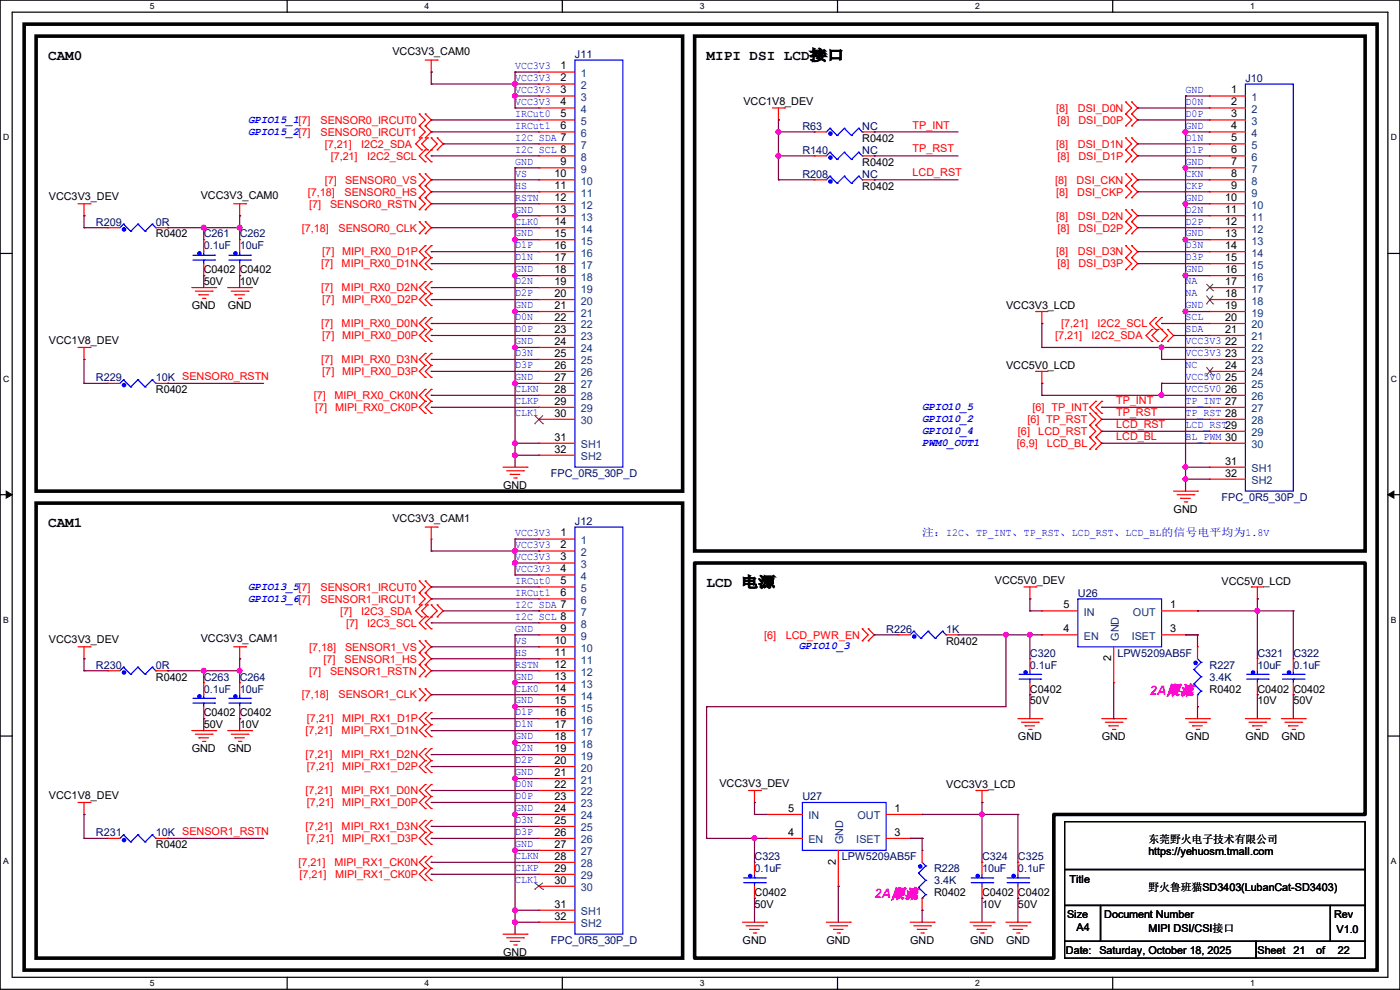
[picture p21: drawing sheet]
<svg xmlns="http://www.w3.org/2000/svg" width="297mm" height="210mm" viewBox="0 0 297 210" stroke-linecap="round" stroke-linejoin="round" font-family="sans-serif">
<defs><g id="words">
<g font-size="3">
<text x="10.2" y="12.7">CAM0</text>
<text x="149.9" y="12.7">MIPI DSI LCD接口</text>
<text x="10.2" y="111.8">CAM1</text>
<text x="149.9" y="124.5">LCD 电源</text>
</g>
<g font-size="2.8" fill="#f0f">
<text x="243.9" y="147.4">2A限流</text>
<text x="185.5" y="190.5">2A限流</text>
</g>
<g font-size="2.3">
<text x="83.2" y="11.8">VCC3V3_CAM0</text>
<text x="118.9" y="14.7">1</text>
<text x="118.9" y="17.3">2</text>
<text x="118.9" y="19.8">3</text>
<text x="118.9" y="22.4">4</text>
<text x="157.7" y="22.2">VCC1V8_DEV</text>
<text x="261.2" y="19.8">1</text>
<text x="261.2" y="22.4">2</text>
<text x="118.9" y="24.9">5</text>
<text x="118.9" y="27.4">6</text>
<text x="261.2" y="24.9">3</text>
<text x="261.2" y="27.4">4</text>
<text x="261.2" y="30">5</text>
<text x="118.9" y="35.1">9</text>
<text x="182.9" y="35.1">R0402</text>
<text x="182.9" y="30.1">R0402</text>
<text x="261.2" y="32.5">6</text>
<text x="261.2" y="35.1">7</text>
<text x="117.7" y="37.6">10</text>
<text x="117.7" y="40.1">11</text>
<text x="182.9" y="40.2">R0402</text>
<text x="261.2" y="37.6">8</text>
<text x="261.2" y="40.1">9</text>
<text x="10.4" y="42.5">VCC3V3_DEV</text>
<text x="42.6" y="42.2">VCC3V3_CAM0</text>
<text x="117.7" y="42.7">12</text>
<text x="117.7" y="45.2">13</text>
<text x="117.7" y="47.8">14</text>
<text x="259.9" y="42.7">10</text>
<text x="259.9" y="45.2">11</text>
<text x="259.9" y="47.8">12</text>
<text x="33.1" y="50.4">R0402</text>
<text x="117.7" y="50.3">15</text>
<text x="117.7" y="52.8">16</text>
<text x="259.9" y="50.3">13</text>
<text x="259.9" y="52.8">14</text>
<text x="43.2" y="58">C0402</text>
<text x="50.8" y="58">C0402</text>
<text x="117.7" y="55.4">17</text>
<text x="117.7" y="57.9">18</text>
<text x="259.9" y="55.4">15</text>
<text x="259.9" y="57.9">16</text>
<text x="40.7" y="65.6">GND</text>
<text x="43.2" y="60.5">50V</text>
<text x="48.3" y="65.6">GND</text>
<text x="50.8" y="60.5">10V</text>
<text x="117.7" y="60.5">19</text>
<text x="117.7" y="63">20</text>
<text x="117.7" y="65.5">21</text>
<text x="213.4" y="65.6">VCC3V3_LCD</text>
<text x="259.9" y="60.5">17</text>
<text x="259.9" y="63">18</text>
<text x="259.9" y="65.5">19</text>
<text x="117.7" y="68.1">22</text>
<text x="117.7" y="70.6">23</text>
<text x="259.9" y="68.1">20</text>
<text x="259.9" y="70.6">21</text>
<text x="10.4" y="73">VCC1V8_DEV</text>
<text x="117.7" y="73.2">24</text>
<text x="117.7" y="75.7">25</text>
<text x="259.9" y="73.2">22</text>
<text x="259.9" y="75.7">23</text>
<text x="33.1" y="83.4">R0402</text>
<text x="117.7" y="78.2">26</text>
<text x="117.7" y="80.8">27</text>
<text x="117.7" y="83.3">28</text>
<text x="213.4" y="78.3">VCC5V0_LCD</text>
<text x="259.9" y="78.2">24</text>
<text x="259.9" y="80.8">25</text>
<text x="259.9" y="83.3">26</text>
<text x="117.7" y="85.9">29</text>
<text x="117.7" y="88.4">30</text>
<text x="117.7" y="93.5">31</text>
<text x="117.7" y="96">32</text>
<text x="259.9" y="98.6">31</text>
<text x="259.9" y="101.1">32</text>
<text x="106.7" y="103.7">GND</text>
<text x="83.2" y="110.8">VCC3V3_CAM1</text>
<text x="118.9" y="113.8">1</text>
<text x="249" y="108.8">GND</text>
<text x="118.9" y="116.3">2</text>
<text x="118.9" y="118.9">3</text>
<text x="118.9" y="121.4">4</text>
<text x="118.9" y="124">5</text>
<text x="211" y="123.8">VCC5V0_DEV</text>
<text x="259.1" y="124">VCC5V0_LCD</text>
<text x="118.9" y="126.5">6</text>
<text x="225.6" y="129">5</text>
<text x="248.2" y="129">1</text>
<text x="10.4" y="136.5">VCC3V3_DEV</text>
<text x="42.6" y="136.2">VCC3V3_CAM1</text>
<text x="117.7" y="136.7">10</text>
<text x="118.9" y="134.1">9</text>
<text x="200.7" y="136.7">R0402</text>
<text x="225.6" y="134.1">4</text>
<text x="248.2" y="134.1">3</text>
<text x="117.7" y="139.2">11</text>
<text x="117.7" y="141.7">12</text>
<text x="235.7" y="140.2" transform="rotate(-90 235.7 140.2)">2</text>
<text x="33.1" y="144.4">R0402</text>
<text x="117.7" y="144.3">13</text>
<text x="117.7" y="146.8">14</text>
<text x="117.7" y="149.4">15</text>
<text x="218.5" y="146.9">C0402</text>
<text x="218.5" y="149.4">50V</text>
<text x="256.6" y="146.9">R0402</text>
<text x="266.8" y="146.9">C0402</text>
<text x="266.8" y="149.4">10V</text>
<text x="274.4" y="146.9">C0402</text>
<text x="274.4" y="149.4">50V</text>
<text x="43.2" y="152">C0402</text>
<text x="43.2" y="154.5">50V</text>
<text x="50.8" y="152">C0402</text>
<text x="50.8" y="154.5">10V</text>
<text x="117.7" y="151.9">16</text>
<text x="117.7" y="154.4">17</text>
<text x="40.7" y="159.6">GND</text>
<text x="48.3" y="159.6">GND</text>
<text x="117.7" y="157">18</text>
<text x="117.7" y="159.5">19</text>
<text x="216" y="157.1">GND</text>
<text x="233.7" y="157.1">GND</text>
<text x="251.5" y="157.1">GND</text>
<text x="264.2" y="157.1">GND</text>
<text x="271.8" y="157.1">GND</text>
<text x="117.7" y="162.1">20</text>
<text x="117.7" y="164.6">21</text>
<text x="117.7" y="167.1">22</text>
<text x="152.6" y="167">VCC3V3_DEV</text>
<text x="200.7" y="167.2">VCC3V3_LCD</text>
<text x="10.4" y="169.5">VCC1V8_DEV</text>
<text x="117.7" y="169.7">23</text>
<text x="117.7" y="172.2">24</text>
<text x="167.2" y="172.2">5</text>
<text x="189.8" y="172.2">1</text>
<text x="33.1" y="179.9">R0402</text>
<text x="117.7" y="174.8">25</text>
<text x="117.7" y="177.3">26</text>
<text x="117.7" y="179.8">27</text>
<text x="167.2" y="177.3">4</text>
<text x="189.8" y="177.3">3</text>
<text x="243.6" y="178.9">东莞野火电子技术有限公司</text>
<text x="117.7" y="182.4">28</text>
<text x="117.7" y="184.9">29</text>
<text x="177.3" y="183.4" transform="rotate(-90 177.3 183.4)">2</text>
<text x="243.6" y="181.4">https://yehuosm.tmall.com</text>
<text x="117.7" y="187.5">30</text>
<text x="160.1" y="190.1">C0402</text>
<text x="198.2" y="190.1">R0402</text>
<text x="208.3" y="190.1">C0402</text>
<text x="216" y="190.1">C0402</text>
<text x="226.9" y="187.3">Title</text>
<text x="243.6" y="189.1">野火鲁班猫SD3403(LubanCat-SD3403)</text>
<text x="117.7" y="192.5">31</text>
<text x="117.7" y="195.1">32</text>
<text x="160.1" y="192.6">50V</text>
<text x="208.3" y="192.6">10V</text>
<text x="216" y="192.6">50V</text>
<text x="226.4" y="194.6">Size</text>
<text x="228.4" y="197.4">A4</text>
<text x="234.2" y="194.6">Document Number</text>
<text x="243.6" y="197.7">MIPI DSI/CSI接口</text>
<text x="283" y="194.6">Rev</text>
<text x="283.5" y="198">V1.0</text>
<text x="106.7" y="202.8">GND</text>
<text x="157.5" y="200.2">GND</text>
<text x="175.3" y="200.2">GND</text>
<text x="193.1" y="200.2">GND</text>
<text x="205.8" y="200.2">GND</text>
<text x="213.4" y="200.2">GND</text>
<text x="226.1" y="202.3">Date:</text>
<text x="233.2" y="202.3">Saturday, October 18, 2025</text>
<text x="266.8" y="202.3">Sheet</text>
<text x="274.4" y="202.3">21</text>
<text x="279.2" y="202.3">of</text>
<text x="283.8" y="202.3">22</text>
</g>
<g font-size="2.3" fill="#00f">
<text x="109.3" y="14.6">VCC3V3</text>
<text x="109.3" y="17.1">VCC3V3</text>
<text x="109.3" y="19.7">VCC3V3</text>
<text x="109.3" y="22.2">VCC3V3</text>
<text x="251.5" y="19.7">GND</text>
<text x="251.5" y="22.2">D0N</text>
<text x="52.6" y="26.1">GPIO15_1[7]</text>
<text x="52.6" y="28.6">GPIO15_2[7]</text>
<text x="109.3" y="24.8">IRCut0</text>
<text x="109.3" y="27.3">IRCut1</text>
<text x="109.3" y="29.8">I2C_SDA 7</text>
<text x="251.5" y="24.8">D0P</text>
<text x="251.5" y="27.3">GND</text>
<text x="251.5" y="29.8">D1N</text>
<text x="109.3" y="32.4">I2C_SCL 8</text>
<text x="109.3" y="34.9">GND</text>
<text x="251.5" y="32.4">D1P</text>
<text x="251.5" y="34.9">GND</text>
<text x="109.3" y="37.5">VS</text>
<text x="109.3" y="40">HS</text>
<text x="251.5" y="37.5">CKN</text>
<text x="251.5" y="40">CKP</text>
<text x="109.3" y="42.5">RSTN</text>
<text x="109.3" y="45.1">GND</text>
<text x="109.3" y="47.6">CLK0</text>
<text x="251.5" y="42.5">GND</text>
<text x="251.5" y="45.1">D2N</text>
<text x="251.5" y="47.6">D2P</text>
<text x="109.3" y="50.2">GND</text>
<text x="109.3" y="52.7">D1P</text>
<text x="251.5" y="50.2">GND</text>
<text x="251.5" y="52.7">D3N</text>
<text x="109.3" y="55.2">D1N</text>
<text x="109.3" y="57.8">GND</text>
<text x="251.5" y="55.2">D3P</text>
<text x="251.5" y="57.8">GND</text>
<text x="109.3" y="60.3">D2N</text>
<text x="109.3" y="62.9">D2P</text>
<text x="109.3" y="65.4">GND</text>
<text x="251.5" y="60.3">NA</text>
<text x="251.5" y="62.9">NA</text>
<text x="251.5" y="65.4">GND</text>
<text x="109.3" y="67.9">D0N</text>
<text x="109.3" y="70.5">D0P</text>
<text x="251.5" y="67.9">SCL</text>
<text x="251.5" y="70.5">SDA</text>
<text x="109.3" y="73">GND</text>
<text x="109.3" y="75.6">D3N</text>
<text x="251.5" y="73">VCC3V3</text>
<text x="251.5" y="75.6">VCC3V3</text>
<text x="109.3" y="78.1">D3P</text>
<text x="109.3" y="80.6">GND</text>
<text x="109.3" y="83.2">CLKN</text>
<text x="251.5" y="78.1">NC</text>
<text x="251.5" y="80.6">VCC5V0</text>
<text x="251.5" y="83.2">VCC5V0</text>
<text x="109.3" y="85.7">CLKP</text>
<text x="109.3" y="88.3">CLK1</text>
<text x="195.6" y="87">GPIO10_5</text>
<text x="195.6" y="89.6">GPIO10_2</text>
<text x="251.5" y="85.7">TP_INT 27</text>
<text x="251.5" y="88.3">TP_RST 28</text>
<text x="195.6" y="92.1">GPIO10_4</text>
<text x="195.6" y="94.7">PWM0_OUT1</text>
<text x="251.5" y="90.8">LCD_RST29</text>
<text x="251.5" y="93.3">BL_PWM 30</text>
<text x="109.3" y="113.7">VCC3V3</text>
<text x="195.6" y="113.7">注：I2C、TP_INT、TP_RST、LCD_RST、LCD_BL的信号电平均为1.8V</text>
<text x="109.3" y="116.2">VCC3V3</text>
<text x="109.3" y="118.7">VCC3V3</text>
<text x="52.6" y="125.1">GPIO13_5[7]</text>
<text x="109.3" y="121.3">VCC3V3</text>
<text x="109.3" y="123.8">IRCut0</text>
<text x="52.6" y="127.7">GPIO13_6[7]</text>
<text x="109.3" y="126.4">IRCut1</text>
<text x="109.3" y="128.9">I2C_SDA 7</text>
<text x="109.3" y="131.4">I2C_SCL 8</text>
<text x="109.3" y="134">GND</text>
<text x="109.3" y="136.5">VS</text>
<text x="169.5" y="137.6">GPIO10_3</text>
<text x="109.3" y="139.1">HS</text>
<text x="109.3" y="141.6">RSTN</text>
<text x="109.3" y="144.1">GND</text>
<text x="109.3" y="146.7">CLK0</text>
<text x="109.3" y="149.2">GND</text>
<text x="109.3" y="151.8">D1P</text>
<text x="109.3" y="154.3">D1N</text>
<text x="109.3" y="156.8">GND</text>
<text x="109.3" y="159.4">D2N</text>
<text x="109.3" y="161.9">D2P</text>
<text x="109.3" y="164.5">GND</text>
<text x="109.3" y="167">D0N</text>
<text x="109.3" y="169.5">D0P</text>
<text x="109.3" y="172.1">GND</text>
<text x="109.3" y="174.6">D3N</text>
<text x="109.3" y="177.2">D3P</text>
<text x="109.3" y="179.7">GND</text>
<text x="109.3" y="182.2">CLKN</text>
<text x="109.3" y="184.8">CLKP</text>
<text x="109.3" y="187.3">CLK1</text>
</g>
<g font-size="2.3" fill="#000080">
<text x="122" y="12.3">J11</text>
<text x="264.2" y="17.4">J10</text>
<text x="170.2" y="27.5">R63</text>
<text x="182.9" y="27.5">NC</text>
<text x="170.2" y="32.6">R140</text>
<text x="182.9" y="32.6">NC</text>
<text x="170.2" y="37.7">R208</text>
<text x="182.9" y="37.7">NC</text>
<text x="20.4" y="47.8">R209</text>
<text x="33.1" y="47.8">0R</text>
<text x="43.2" y="50.4">C261</text>
<text x="43.2" y="52.9">0.1uF</text>
<text x="50.8" y="50.4">C262</text>
<text x="50.8" y="52.9">10uF</text>
<text x="20.4" y="80.9">R229</text>
<text x="33.1" y="80.9">10K SENSOR0_RSTN</text>
<text x="116.9" y="101.2">FPC_0R5_30P_D</text>
<text x="259.1" y="106.3">FPC_0R5_30P_D</text>
<text x="122" y="111.3">J12</text>
<text x="228.7" y="126.6">U26</text>
<text x="188" y="134.2">R226</text>
<text x="200.7" y="134.2">1K</text>
<text x="20.4" y="141.8">R230</text>
<text x="33.1" y="141.8">0R</text>
<text x="218.5" y="139.3">C320</text>
<text x="218.5" y="141.8">0.1uF</text>
<text x="237" y="139.3">LPW5209AB5F</text>
<text x="256.6" y="141.8">R227</text>
<text x="266.8" y="139.3">C321</text>
<text x="266.8" y="141.8">10uF</text>
<text x="274.4" y="139.3">C322</text>
<text x="274.4" y="141.8">0.1uF</text>
<text x="43.2" y="144.4">C263</text>
<text x="43.2" y="146.9">0.1uF</text>
<text x="50.8" y="144.4">C264</text>
<text x="50.8" y="146.9">10uF</text>
<text x="256.6" y="144.4">3.4K</text>
<text x="170.2" y="169.8">U27</text>
<text x="20.4" y="177.4">R231</text>
<text x="33.1" y="177.4">10K SENSOR1_RSTN</text>
<text x="160.1" y="182.5">C323</text>
<text x="160.1" y="185">0.1uF</text>
<text x="178.6" y="182.5">LPW5209AB5F</text>
<text x="198.2" y="185">R228</text>
<text x="208.3" y="182.5">C324</text>
<text x="208.3" y="185">10uF</text>
<text x="216" y="182.5">C325</text>
<text x="216" y="185">0.1uF</text>
<text x="198.2" y="187.5">3.4K</text>
<text x="116.9" y="200.2">FPC_0R5_30P_D</text>
</g>
<g font-size="2.3" fill="#004080">
<text x="123.2" y="16.3">1</text>
<text x="123.2" y="18.9">2</text>
<text x="123.2" y="21.4">3</text>
<text x="123.2" y="24">4</text>
<text x="265.5" y="21.4">1</text>
<text x="265.5" y="24">2</text>
<text x="123.2" y="26.5">5</text>
<text x="123.2" y="29">6</text>
<text x="265.5" y="26.5">3</text>
<text x="265.5" y="29">4</text>
<text x="123.2" y="31.6">7</text>
<text x="123.2" y="34.1">8</text>
<text x="265.5" y="31.6">5</text>
<text x="265.5" y="34.1">6</text>
<text x="123.2" y="36.7">9</text>
<text x="123.2" y="39.2">10</text>
<text x="123.2" y="41.7">11</text>
<text x="265.5" y="36.7">7</text>
<text x="265.5" y="39.2">8</text>
<text x="265.5" y="41.7">9</text>
<text x="123.2" y="44.3">12</text>
<text x="123.2" y="46.8">13</text>
<text x="265.5" y="44.3">10</text>
<text x="265.5" y="46.8">11</text>
<text x="123.2" y="49.4">14</text>
<text x="123.2" y="51.9">15</text>
<text x="265.5" y="49.4">12</text>
<text x="265.5" y="51.9">13</text>
<text x="123.2" y="54.4">16</text>
<text x="123.2" y="57">17</text>
<text x="123.2" y="59.5">18</text>
<text x="265.5" y="54.4">14</text>
<text x="265.5" y="57">15</text>
<text x="265.5" y="59.5">16</text>
<text x="123.2" y="62.1">19</text>
<text x="123.2" y="64.6">20</text>
<text x="265.5" y="62.1">17</text>
<text x="265.5" y="64.6">18</text>
<text x="123.2" y="67.1">21</text>
<text x="123.2" y="69.7">22</text>
<text x="265.5" y="67.1">19</text>
<text x="265.5" y="69.7">20</text>
<text x="123.2" y="72.2">23</text>
<text x="123.2" y="74.8">24</text>
<text x="123.2" y="77.3">25</text>
<text x="265.5" y="72.2">21</text>
<text x="265.5" y="74.8">22</text>
<text x="265.5" y="77.3">23</text>
<text x="123.2" y="79.8">26</text>
<text x="123.2" y="82.4">27</text>
<text x="265.5" y="79.8">24</text>
<text x="265.5" y="82.4">25</text>
<text x="123.2" y="84.9">28</text>
<text x="123.2" y="87.5">29</text>
<text x="265.5" y="84.9">26</text>
<text x="265.5" y="87.5">27</text>
<text x="123.2" y="90">30</text>
<text x="123.2" y="95.1">SH1</text>
<text x="265.5" y="90">28</text>
<text x="265.5" y="92.5">29</text>
<text x="265.5" y="95.1">30</text>
<text x="123.2" y="97.6">SH2</text>
<text x="265.5" y="100.2">SH1</text>
<text x="265.5" y="102.7">SH2</text>
<text x="123.2" y="115.4">1</text>
<text x="123.2" y="117.9">2</text>
<text x="123.2" y="120.5">3</text>
<text x="123.2" y="123">4</text>
<text x="123.2" y="125.6">5</text>
<text x="123.2" y="128.1">6</text>
<text x="123.2" y="130.6">7</text>
<text x="229.9" y="130.6">IN</text>
<text x="240.3" y="130.6">OUT</text>
<text x="123.2" y="133.2">8</text>
<text x="123.2" y="135.7">9</text>
<text x="229.9" y="135.7">EN</text>
<text x="237.3" y="135.9" transform="rotate(-90 237.3 135.9)">GND</text>
<text x="240.1" y="135.7">ISET</text>
<text x="123.2" y="138.3">10</text>
<text x="123.2" y="140.8">11</text>
<text x="123.2" y="143.3">12</text>
<text x="123.2" y="145.9">13</text>
<text x="123.2" y="148.4">14</text>
<text x="123.2" y="151">15</text>
<text x="123.2" y="153.5">16</text>
<text x="123.2" y="156">17</text>
<text x="123.2" y="158.6">18</text>
<text x="123.2" y="161.1">19</text>
<text x="123.2" y="163.7">20</text>
<text x="123.2" y="166.2">21</text>
<text x="123.2" y="168.7">22</text>
<text x="123.2" y="171.3">23</text>
<text x="123.2" y="173.8">24</text>
<text x="171.5" y="173.8">IN</text>
<text x="181.9" y="173.8">OUT</text>
<text x="123.2" y="176.4">25</text>
<text x="123.2" y="178.9">26</text>
<text x="171.5" y="178.9">EN</text>
<text x="178.9" y="179.1" transform="rotate(-90 178.9 179.1)">GND</text>
<text x="181.7" y="178.9">ISET</text>
<text x="123.2" y="181.4">27</text>
<text x="123.2" y="184">28</text>
<text x="123.2" y="186.5">29</text>
<text x="123.2" y="189.1">30</text>
<text x="123.2" y="194.1">SH1</text>
<text x="123.2" y="196.7">SH2</text>
</g>
<g font-size="2.3" fill="#f00">
<text x="224.1" y="23.7">[8]</text>
<text x="228.7" y="23.7">DSI_D0N</text>
<text x="68" y="26.2">SENSOR0_IRCUT0</text>
<text x="68" y="28.8">SENSOR0_IRCUT1</text>
<text x="193.6" y="27.3">TP_INT</text>
<text x="224.3" y="26.2">[8]</text>
<text x="228.8" y="26.2">DSI_D0P</text>
<text x="68.9" y="31.3">[7,21]</text>
<text x="70.1" y="33.9">[7,21]</text>
<text x="76.6" y="31.3">I2C2_SDA</text>
<text x="77.9" y="33.9">I2C2_SCL</text>
<text x="193.6" y="32.3">TP_RST</text>
<text x="224.1" y="31.3">[8]</text>
<text x="224.3" y="33.9">[8]</text>
<text x="228.7" y="31.3">DSI_D1N</text>
<text x="228.8" y="33.9">DSI_D1P</text>
<text x="65.3" y="41.5">[7,18]</text>
<text x="68.9" y="38.9">[7]</text>
<text x="73.1" y="41.5">SENSOR0_HS</text>
<text x="73.2" y="38.9">SENSOR0_VS</text>
<text x="193.6" y="37.4">LCD_RST</text>
<text x="223.8" y="38.9">[8]</text>
<text x="224.1" y="41.5">[8]</text>
<text x="228.4" y="38.9">DSI_CKN</text>
<text x="228.5" y="41.5">DSI_CKP</text>
<text x="65.6" y="44">[7]</text>
<text x="70" y="44">SENSOR0_RSTN</text>
<text x="224.1" y="46.6">[8]</text>
<text x="228.7" y="46.6">DSI_D2N</text>
<text x="64.1" y="49.1">[7,18]</text>
<text x="71.8" y="49.1">SENSOR0_CLK</text>
<text x="224.3" y="49.1">[8]</text>
<text x="228.8" y="49.1">DSI_D2P</text>
<text x="68.1" y="56.7">[7]</text>
<text x="68.4" y="54.2">[7]</text>
<text x="72.5" y="56.7">MIPI_RX0_D1N</text>
<text x="72.6" y="54.2">MIPI_RX0_D1P</text>
<text x="224.1" y="54.2">[8]</text>
<text x="224.3" y="56.7">[8]</text>
<text x="228.7" y="54.2">DSI_D3N</text>
<text x="228.8" y="56.7">DSI_D3P</text>
<text x="68.1" y="61.8">[7]</text>
<text x="68.4" y="64.3">[7]</text>
<text x="72.5" y="61.8">MIPI_RX0_D2N</text>
<text x="72.6" y="64.3">MIPI_RX0_D2P</text>
<text x="68.1" y="69.4">[7]</text>
<text x="68.4" y="72">[7]</text>
<text x="72.5" y="69.4">MIPI_RX0_D0N</text>
<text x="72.6" y="72">MIPI_RX0_D0P</text>
<text x="223.8" y="72">[7,21]</text>
<text x="225.1" y="69.4">[7,21]</text>
<text x="231.6" y="72">I2C2_SDA</text>
<text x="232.8" y="69.4">I2C2_SCL</text>
<text x="68.1" y="77">[7]</text>
<text x="72.5" y="77">MIPI_RX0_D3N</text>
<text x="68.4" y="79.6">[7]</text>
<text x="72.6" y="79.6">MIPI_RX0_D3P</text>
<text x="66.6" y="84.7">[7]</text>
<text x="66.8" y="87.2">[7]</text>
<text x="71" y="84.7">MIPI_RX0_CK0N</text>
<text x="71.1" y="87.2">MIPI_RX0_CK0P</text>
<text x="218" y="89.7">[6] TP_RST</text>
<text x="219" y="87.2">[6] TP_INT</text>
<text x="236.8" y="85.7">TP_INT</text>
<text x="236.8" y="88.2">TP_RST</text>
<text x="215.7" y="94.8">[6,9]</text>
<text x="216" y="92.3">[6]</text>
<text x="220.3" y="92.3">LCD_RST</text>
<text x="222.1" y="94.8">LCD_BL</text>
<text x="236.8" y="90.8">LCD_RST</text>
<text x="236.8" y="93.3">LCD_BL</text>
<text x="68" y="125.3">SENSOR1_IRCUT0</text>
<text x="68" y="127.8">SENSOR1_IRCUT1</text>
<text x="72.2" y="130.4">[7]</text>
<text x="76.6" y="130.4">I2C3_SDA</text>
<text x="73.5" y="132.9">[7]</text>
<text x="77.9" y="132.9">I2C3_SCL</text>
<text x="162.1" y="135.5">[6]</text>
<text x="166.7" y="135.5">LCD_PWR_EN</text>
<text x="65.6" y="138">[7,18]</text>
<text x="65.6" y="143.1">[7]</text>
<text x="68.6" y="140.5">[7]</text>
<text x="70" y="143.1">SENSOR1_RSTN</text>
<text x="73.1" y="140.5">SENSOR1_HS</text>
<text x="73.2" y="138">SENSOR1_VS</text>
<text x="64.1" y="148.2">[7,18]</text>
<text x="71.8" y="148.2">SENSOR1_CLK</text>
<text x="64.8" y="155.8">[7,21]</text>
<text x="65.1" y="153.2">[7,21]</text>
<text x="72.5" y="155.8">MIPI_RX1_D1N</text>
<text x="72.6" y="153.2">MIPI_RX1_D1P</text>
<text x="64.8" y="160.9">[7,21]</text>
<text x="72.5" y="160.9">MIPI_RX1_D2N</text>
<text x="65.1" y="163.4">[7,21]</text>
<text x="72.6" y="163.4">MIPI_RX1_D2P</text>
<text x="64.8" y="168.5">[7,21]</text>
<text x="65.1" y="171">[7,21]</text>
<text x="72.5" y="168.5">MIPI_RX1_D0N</text>
<text x="72.6" y="171">MIPI_RX1_D0P</text>
<text x="64.8" y="176.1">[7,21]</text>
<text x="65.1" y="178.6">[7,21]</text>
<text x="72.5" y="176.1">MIPI_RX1_D3N</text>
<text x="72.6" y="178.6">MIPI_RX1_D3P</text>
<text x="63.3" y="183.7">[7,21]</text>
<text x="71" y="183.7">MIPI_RX1_CK0N</text>
<text x="63.5" y="186.3">[7,21]</text>
<text x="71.1" y="186.3">MIPI_RX1_CK0P</text>
</g>
<g font-size="1.8">
<text x="31.8" y="1.9">5</text>
<text x="90.1" y="1.9">4</text>
<text x="148.5" y="1.9">3</text>
<text x="206.8" y="1.9">2</text>
<text x="265.2" y="1.9">1</text>
<text x=".7" y="29.8">D</text>
<text x="295.1" y="29.8">D</text>
<text x=".7" y="80.9">C</text>
<text x="295.1" y="80.9">C</text>
<text x=".7" y="132.1">B</text>
<text x="295.1" y="132.1">B</text>
<text x=".7" y="183.3">A</text>
<text x="295.1" y="183.3">A</text>
<text x="31.8" y="209.2">5</text>
<text x="90.1" y="209.2">4</text>
<text x="148.5" y="209.2">3</text>
<text x="206.8" y="209.2">2</text>
<text x="265.2" y="209.2">1</text>
</g>
</g></defs>
<path d="M0 0h297v209.8h-297zM2.6 2.6h291.8v204.7h-291.8z" fill="none" stroke="#000" stroke-width=".25"/>
<g fill="#fff">
<path d="M31.7 .3h1v2h-1z"/>
<path d="M31.7 207.6h1v2h-1z"/>
</g>
<path d="M60.9 0v2.6M60.9 207.3v2.5" fill="none" stroke="#000" stroke-width=".25"/>
<g fill="#fff">
<path d="M90.1 .3h1v2h-1z"/>
<path d="M90.1 207.6h1v2h-1z"/>
</g>
<path d="M119.3 0v2.6M119.3 207.3v2.5" fill="none" stroke="#000" stroke-width=".25"/>
<g fill="#fff">
<path d="M148.5 .3h.9v2h-.9z"/>
<path d="M148.5 207.6h.9v2h-.9z"/>
</g>
<path d="M177.7 0v2.6M177.7 207.3v2.5" fill="none" stroke="#000" stroke-width=".25"/>
<g fill="#fff">
<path d="M206.8 .3h1v2h-1z"/>
<path d="M206.8 207.6h1v2h-1z"/>
</g>
<path d="M236.1 0v2.6M236.1 207.3v2.5" fill="none" stroke="#000" stroke-width=".25"/>
<g fill="#fff">
<path d="M265.2 .3h1v2h-1z"/>
<path d="M265.2 207.6h1v2h-1z"/>
<path d="M.7 28.2h1.2v1.9h-1.2z"/>
<path d="M295.1 28.2h1.2v1.9h-1.2z"/>
<path d="M.7 79.3h1.2v2h-1.2z"/>
<path d="M295.1 79.3h1.2v2h-1.2z"/>
</g>
<path d="M0 53.8h2.6M294.4 53.8h2.6" fill="none" stroke="#000" stroke-width=".25"/>
<g fill="#fff">
<path d="M.7 130.5h1.2v2h-1.2z"/>
<path d="M295.1 130.5h1.1v2h-1.1z"/>
</g>
<path d="M0 104.9h2.6M294.4 104.9h2.6" fill="none" stroke="#000" stroke-width=".25"/>
<path d="M1.3 104.2l1.3 .7-1.3 .8zM294.4 104.9l1.3-.7v1.5z" fill="#000" stroke="#000" stroke-width=".21"/>
<g fill="#fff">
<path d="M.7 181.7h1.2v2h-1.2z"/>
<path d="M295.1 181.7h1.1v2h-1.1z"/>
</g>
<path d="M0 156.1h2.6M294.4 156.1h2.6M225.8 174.3h63.8v10.1h-63.8zM225.8 184.4h63.8v7.7h-63.8zM225.8 192.1h7.7v7.6h-7.7zM225.8 199.7h40.7v3.5h-40.7zM233.5 192.1h48.7v7.6h-48.7zM266.5 199.7h23.1v3.5h-23.1zM282.2 192.1h7.4v7.6h-7.4z" fill="none" stroke="#000" stroke-width=".25"/>
<path d="M5.1 5.1h287v200.7h-287zM7.7 7.7h137.1v96.5h-137.1zM147.4 7.7h142.2v109.2h-142.2zM7.7 106.7h137.1v96.5h-137.1zM147.4 119.4h142.2v53.4h-66v30.4h-76.2z" fill="none" stroke="#000" stroke-width=".76"/>
<g fill="none" stroke="#f00" stroke-width=".25">
<path d="M90.2 12.7h2.6M91.5 15.3h.1M91.5 12.7v2.6M92.8 12.7h.1M114.3 15.3h.1M114.3 17.8h.1M114.3 15.3h7.7M114.3 17.8h7.7M88.9 26.7h.1M88.9 24.2h.1M88.9 29.3h.1M88.9 39.4h.1"/>
<path d="M88.9 36.9h.1M88.9 24.2l1.3 1.2-1.3 1.3M88.9 26.7l1.3 1.3-1.3 1.3M88.9 36.9l1.3 1.2-1.3 1.3M88.9 39.4l1.3 1.3-1.3 1.3M89.5 29.3h.1M89.5 31.8h.1M89.5 29.3l-1.3 1.2 1.3 1.3M90.2 31.8h.1M90.2 34.3h.1M90.2 24.2h.1M90.2 26.7h.1"/>
<path d="M90.2 29.3h.1M90.2 36.9h.1M90.2 39.4h.1M90.2 31.8l-1.3 1.3 1.3 1.2M90.2 26.7l1.3 1.3-1.3 1.3M90.2 24.2l1.3 1.2-1.3 1.3M90.2 36.9l1.3 1.2-1.3 1.3M90.2 39.4l1.3 1.3-1.3 1.3M90.7 31.8h.1M90.7 29.3h.1M90.7 29.3l-1.2 1.2 1.2 1.3M91.5 31.8h.1"/>
<path d="M91.5 34.3h.1M91.5 29.3h.1M91.5 29.3l1.3 1.2-2.6 2.6 1.3 1.2M92.8 29.3h.1M92.8 31.8h.1M92.8 29.3l1.2 1.2-1.2 1.3M114.3 20.4h.1M114.3 22.9h.1M114.3 25.4h.1M114.3 28h.1M114.3 30.5h.1M114.3 33.1h.1"/>
<path d="M114.3 35.6h.1M114.3 38.1h.1M114.3 22.9h7.7M114.3 33.1h7.7M114.3 38.1h7.7M114.3 20.4h7.7M114.3 25.4h7.7M114.3 28h7.7M114.3 30.5h7.7M114.3 35.6h7.7M163.9 22.9h2.5M165.1 25.4h.1"/>
<path d="M165.1 22.9v2.5M166.4 22.9h.1M172.8 33.1h.1M172.8 38.1h.1M172.8 28h.1M172.8 33.1h2.5M172.8 38.1h2.5M172.8 28h2.5M182.9 33.1h2.6M182.9 38.1h2.6M182.9 28h2.6M185.5 33.1h.1"/>
<path d="M185.5 38.1h.1M185.5 28h.1M238.8 24.2h.1M238.8 21.6h.1M238.8 26.7h.1M238.8 31.8h.1M238.8 29.3h.1M238.8 34.3h.1M238.8 39.4h.1M238.8 36.9h.1M238.8 21.6l1.3 1.3-1.3 1.3M238.8 24.2l1.3 1.2-1.3 1.3"/>
<path d="M238.8 29.3l1.3 1.2-1.3 1.3M238.8 31.8l1.3 1.3-1.3 1.2M238.8 36.9l1.3 1.2-1.3 1.3M238.8 39.4l1.3 1.3-1.3 1.3M240.1 21.6h.1M240.1 24.2h.1M240.1 26.7h.1M240.1 29.3h.1M240.1 31.8h.1M240.1 34.3h.1M240.1 36.9h.1M240.1 39.4h.1"/>
<path d="M240.1 21.6l1.2 1.3-1.2 1.3M240.1 24.2l1.2 1.2-1.2 1.3M240.1 29.3l1.2 1.2-1.2 1.3M240.1 31.8l1.2 1.3-1.2 1.2M240.1 36.9l1.2 1.2-1.2 1.3M240.1 39.4l1.2 1.3-1.2 1.3M256.6 20.4h.1M256.6 22.9h.1M256.6 25.4h.1M256.6 28h.1M256.6 30.5h.1M256.6 33.1h.1"/>
<path d="M256.6 35.6h.1M256.6 38.1h.1M256.6 22.9h7.6M256.6 33.1h7.6M256.6 38.1h7.6M256.6 20.4h7.6M256.6 25.4h7.6M256.6 28h7.6M256.6 30.5h7.6M256.6 35.6h7.6M16.6 43.2h2.5M17.8 45.8h.1"/>
<path d="M17.8 43.2v2.6M19.1 43.2h.1M22.9 48.3h.1M22.9 48.3h2.5M33.1 48.3h2.5M35.6 48.3h.1M43.2 50.8h.1M43.2 58.5h.1M43.2 50.8v2.6M43.2 55.9v2.6M49.6 43.2h2.5M50.8 45.8h.1"/>
<path d="M50.8 50.8h.1M50.8 58.5h.1M50.8 43.2v2.6M50.8 50.8v2.6M50.8 55.9v2.6M52.1 43.2h.1M88.9 42h.1M88.9 44.5h.1M88.9 49.6h.1M88.9 47h.1M88.9 42l1.3 1.2-1.3 1.3M88.9 47l1.3 1.3-1.3 1.3"/>
<path d="M90.2 59.7h.1M90.2 54.7h.1M90.2 57.2h.1M90.2 52.1h.1M90.2 42h.1M90.2 44.5h.1M90.2 47h.1M90.2 49.6h.1M90.2 59.7l-1.3 1.3 1.3 1.3M90.2 54.7l-1.3 1.2 1.3 1.3M90.2 52.1l-1.3 1.3 1.3 1.3M90.2 42l1.3 1.2-1.3 1.3"/>
<path d="M90.2 47l1.3 1.3-1.3 1.3M91.5 59.7h.1M91.5 54.7h.1M91.5 57.2h.1M91.5 52.1h.1M91.5 59.7l-1.3 1.3 1.3 1.3M91.5 54.7l-1.3 1.2 1.3 1.3M91.5 52.1l-1.3 1.3 1.3 1.3M114.3 40.7h.1M114.3 43.2h.1M114.3 45.8h.1M114.3 48.3h.1"/>
<path d="M114.3 50.8h.1M114.3 53.4h.1M114.3 55.9h.1M114.3 58.5h.1M114.3 43.2h7.7M114.3 40.7h7.7M114.3 45.8h7.7M114.3 48.3h7.7M114.3 50.8h7.7M114.3 53.4h7.7M114.3 55.9h7.7M114.3 58.5h7.7"/>
<path d="M238.8 42h.1M238.8 47h.1M238.8 44.5h.1M238.8 49.6h.1M238.8 54.7h.1M238.8 52.1h.1M238.8 57.2h.1M238.8 44.5l1.3 1.3-1.3 1.2M238.8 47l1.3 1.3-1.3 1.3M238.8 52.1l1.3 1.3-1.3 1.3M238.8 54.7l1.3 1.2-1.3 1.3M240.1 42h.1"/>
<path d="M240.1 44.5h.1M240.1 47h.1M240.1 49.6h.1M240.1 52.1h.1M240.1 54.7h.1M240.1 57.2h.1M240.1 44.5l1.2 1.3-1.2 1.2M240.1 47l1.2 1.3-1.2 1.3M240.1 52.1l1.2 1.3-1.2 1.3M240.1 54.7l1.2 1.2-1.2 1.3M256.6 40.7h.1M256.6 43.2h.1"/>
<path d="M256.6 45.8h.1M256.6 48.3h.1M256.6 50.8h.1M256.6 53.4h.1M256.6 55.9h.1M256.6 58.5h.1M256.6 43.2h7.6M256.6 40.7h7.6M256.6 45.8h7.6M256.6 48.3h7.6M256.6 50.8h7.6M256.6 53.4h7.6"/>
<path d="M256.6 55.9h7.6M256.6 58.5h7.6M16.6 73.7h2.5M17.8 76.2h.1M17.8 73.7v2.5M19.1 73.7h.1M40.7 61h5.1M41.4 61.8h3.6M42.2 62.5h.1M42.2 62.5h2M43 63.3h.5M43.5 63.3h.1"/>
<path d="M45 61.8h.1M45.8 61h.1M48.3 61h5.1M49.1 61.8h3.5M49.8 62.5h.1M49.8 62.5h2.1M50.6 63.3h.5M51.1 63.3h.1M52.6 61.8h.1M53.4 61h.1M90.2 75h.1M90.2 77.5h.1"/>
<path d="M90.2 67.4h.1M90.2 69.9h.1M90.2 72.4h.1M90.2 62.3h.1M90.2 64.8h.1M90.2 75l-1.3 1.2 1.3 1.3M90.2 77.5l-1.3 1.3 1.3 1.3M90.2 67.4l-1.3 1.2 1.3 1.3M90.2 69.9l-1.3 1.3 1.3 1.2M90.2 62.3l-1.3 1.2 1.3 1.3M91.5 75h.1M91.5 77.5h.1"/>
<path d="M91.5 67.4h.1M91.5 69.9h.1M91.5 72.4h.1M91.5 62.3h.1M91.5 64.8h.1M91.5 75l-1.3 1.2 1.3 1.3M91.5 77.5l-1.3 1.3 1.3 1.3M91.5 67.4l-1.3 1.2 1.3 1.3M91.5 69.9l-1.3 1.3 1.3 1.2M91.5 62.3l-1.3 1.2 1.3 1.3M114.3 61h.1M114.3 63.5h.1"/>
<path d="M114.3 66.1h.1M114.3 68.6h.1M114.3 71.2h.1M114.3 73.7h.1M114.3 76.2h.1M114.3 78.8h.1M114.3 66.1h7.7M114.3 78.8h7.7M114.3 61h7.7M114.3 73.7h7.7M114.3 63.5h7.7M114.3 68.6h7.7"/>
<path d="M114.3 71.2h7.7M114.3 76.2h7.7M219.8 66.1h.1M219.8 78.8h.1M219.8 66.1h2.5M219.8 78.8h2.5M221 68.6h.1M221 66.1v2.5M221 78.8v2.5M244.4 69.9h.1M244.4 72.4h.1M244.4 69.9l-1.3 1.3 1.3 1.2"/>
<path d="M245.2 67.4h.1M245.2 69.9h.1M245.2 67.4l-1.3 1.2 1.3 1.3M245.7 72.4h.1M245.7 69.9h.1M245.7 69.9l-1.3 1.3 1.3 1.2M246.4 67.4h.1M246.4 69.9h.1M246.4 72.4h.1M246.4 67.4l-1.2 1.2 2.5 2.6-1.3 1.2M247.7 69.9h.1M247.7 72.4h.1"/>
<path d="M247.7 69.9l1.3 1.3-1.3 1.2M256.6 61h.1M256.6 63.5h.1M256.6 66.1h.1M256.6 68.6h.1M256.6 71.2h.1M256.6 73.7h.1M256.6 76.2h.1M256.6 78.8h.1M256.6 66.1h7.6M256.6 78.8h7.6M256.6 61h7.6"/>
<path d="M256.6 73.7h7.6M256.6 63.5h7.6M256.6 68.6h7.6M256.6 71.2h7.6M256.6 76.2h7.6M22.9 81.3h.1M22.9 81.3h2.5M33.1 81.3h2.5M35.6 81.3h.1M90.2 82.6h.1M90.2 85.1h.1M90.2 87.7h.1"/>
<path d="M90.2 80.1h.1M90.2 82.6l-1.3 1.3 1.3 1.2M90.2 85.1l-1.3 1.3 1.3 1.3M91.5 82.6h.1M91.5 85.1h.1M91.5 87.7h.1M91.5 80.1h.1M91.5 82.6l-1.3 1.3 1.3 1.2M91.5 85.1l-1.3 1.3 1.3 1.3M106.7 99.1h5.1M107.5 99.9h3.5M111 99.9h.1"/>
<path d="M111.8 99.1h.1M114.3 81.3h.1M114.3 83.9h.1M114.3 86.4h.1M114.3 88.9h.1M114.3 94h.1M114.3 96.6h.1M114.3 81.3h7.7M114.3 83.9h7.7M114.3 86.4h7.7M114.3 88.9h7.7M114.3 94h7.7"/>
<path d="M114.3 96.6h7.7M221 81.3h.1M231.2 90.2h.1M231.2 87.7h.1M231.2 92.8h.1M231.2 95.3h.1M231.2 87.7l1.3 1.2-1.3 1.3M231.2 90.2l1.3 1.3-1.3 1.3M231.2 92.8l1.3 1.2-1.3 1.3M232.5 85.1h.1M232.5 87.7h.1M232.5 90.2h.1"/>
<path d="M232.5 92.8h.1M232.5 95.3h.1M232.5 85.1l-1.3 1.3 2.5 2.5-1.2 1.3M232.5 90.2l1.2 1.3-1.2 1.3M232.5 92.8l1.2 1.2-1.2 1.3M233.7 85.1h.1M233.7 87.7h.1M233.7 85.1l-1.2 1.3 1.2 1.3M256.6 81.3h.1M256.6 83.9h.1M256.6 86.4h.1M256.6 88.9h.1"/>
<path d="M256.6 91.5h.1M256.6 94h.1M256.6 99.1h.1M256.6 99.1h7.6M256.6 81.3h7.6M256.6 83.9h7.6M256.6 86.4h7.6M256.6 88.9h7.6M256.6 91.5h7.6M256.6 94h7.6M90.2 111.8h2.6M91.5 114.3h.1"/>
<path d="M91.5 111.8v2.5M92.8 111.8h.1M108.2 100.6h.1M108.2 100.6h2.1M109 101.4h.5M109.5 101.4h.1M114.3 114.3h.1M114.3 116.9h.1M114.3 119.4h.1M114.3 114.3h7.7M114.3 116.9h7.7M114.3 119.4h7.7"/>
<path d="M249 104.2h5M249.7 104.9h3.6M250.5 105.7h.1M250.5 105.7h2M251.2 106.5h.6M251.8 106.5h.1M253.3 104.9h.1M254 104.2h.1M256.6 101.6h.1M256.6 101.6h7.6M16.6 137.2h2.5M17.8 139.7h.1"/>
<path d="M17.8 137.2v2.5M19.1 137.2h.1M49.6 137.2h2.5M50.8 139.7h.1M50.8 137.2v2.5M52.1 137.2h.1M88.9 125.8h.1M88.9 123.2h.1M88.9 128.3h.1M88.9 138.5h.1M88.9 135.9h.1M88.9 125.8l1.3 1.2-1.3 1.3"/>
<path d="M88.9 123.2l1.3 1.3-1.3 1.3M88.9 135.9l1.3 1.3-1.3 1.3M88.9 138.5l1.3 1.2-1.3 1.3M89.5 128.3h.1M89.5 130.9h.1M89.5 128.3l-1.3 1.3 1.3 1.3M90.2 130.9h.1M90.2 133.4h.1M90.2 123.2h.1M90.2 125.8h.1M90.2 128.3h.1M90.2 135.9h.1"/>
<path d="M90.2 138.5h.1M90.2 125.8l1.3 1.2-1.3 1.3M90.2 130.9l-1.3 1.2 1.3 1.3M90.2 123.2l1.3 1.3-1.3 1.3M90.2 135.9l1.3 1.3-1.3 1.3M90.2 138.5l1.3 1.2-1.3 1.3M90.7 130.9h.1M90.7 128.3h.1M90.7 128.3l-1.2 1.3 1.2 1.3M91.5 130.9h.1M91.5 128.3h.1M91.5 133.4h.1"/>
<path d="M91.5 128.3l1.3 1.3-2.6 2.5 1.3 1.3M92.8 128.3h.1M92.8 130.9h.1M92.8 128.3l1.2 1.3-1.2 1.3M114.3 122h.1M114.3 124.5h.1M114.3 127h.1M114.3 129.6h.1M114.3 132.1h.1M114.3 134.7h.1M114.3 137.2h.1M114.3 139.7h.1"/>
<path d="M114.3 124.5h7.7M114.3 137.2h7.7M114.3 122h7.7M114.3 127h7.7M114.3 129.6h7.7M114.3 132.1h7.7M114.3 134.7h7.7M114.3 139.7h7.7M182.9 135.9h.1M182.9 133.4h.1M182.9 133.4l1.3 1.3-1.3 1.2M184.2 133.4h.1"/>
<path d="M184.2 135.9h.1M184.2 133.4l1.3 1.3-1.3 1.2M190.5 134.7h.1M190.5 134.7h2.6M200.7 134.7h2.5M203.2 134.7h.1M217.2 124.5h2.6M218.5 127h.1M218.5 139.7h.1M218.5 124.5v2.5M218.5 139.7v2.6M219.8 124.5h.1"/>
<path d="M221 129.6h.1M221 134.7h.1M221 129.6h7.6M221 134.7h7.6M236.3 137.2v7.6M246.4 129.6h7.6M246.4 134.7h7.6M254 137.2h.1M254 134.7h.1M254 129.6h.1M254 137.2v2.5M265.5 124.5h.1"/>
<path d="M265.5 124.5h2.5M266.7 127h.1M266.7 139.7h.1M266.7 124.5v2.5M266.7 139.7v2.6M274.4 139.7h.1M274.4 139.7v2.6M22.9 142.3h.1M22.9 142.3h2.5M33.1 142.3h2.5M35.6 142.3h.1M40.7 155h5.1"/>
<path d="M41.4 155.7h3.6M42.2 156.5h.1M42.2 156.5h2M43 157.3h.5M43.2 144.8h.1M43.2 152.4h.1M43.2 144.8v2.6M43.2 149.9v2.5M43.5 157.3h.1M45 155.7h.1M45.8 155h.1M48.3 155h5.1"/>
<path d="M49.1 155.7h3.5M49.8 156.5h.1M49.8 156.5h2.1M50.6 157.3h.5M50.8 144.8h.1M50.8 152.4h.1M50.8 144.8v2.6M50.8 149.9v2.5M51.1 157.3h.1M52.6 155.7h.1M53.4 155h.1M88.9 141h.1"/>
<path d="M88.9 143.6h.1M88.9 148.6h.1M88.9 146.1h.1M88.9 141l1.3 1.3-1.3 1.3M88.9 146.1l1.3 1.3-1.3 1.2M90.2 158.8h.1M90.2 153.7h.1M90.2 156.3h.1M90.2 151.2h.1M90.2 141h.1M90.2 143.6h.1M90.2 146.1h.1"/>
<path d="M90.2 148.6h.1M90.2 158.8l-1.3 1.3 1.3 1.2M90.2 153.7l-1.3 1.3 1.3 1.3M90.2 151.2l-1.3 1.2 1.3 1.3M90.2 141l1.3 1.3-1.3 1.3M90.2 146.1l1.3 1.3-1.3 1.2M91.5 158.8h.1M91.5 153.7h.1M91.5 156.3h.1M91.5 151.2h.1M91.5 158.8l-1.3 1.3 1.3 1.2M91.5 153.7l-1.3 1.3 1.3 1.3"/>
<path d="M91.5 151.2l-1.3 1.2 1.3 1.3M114.3 142.3h.1M114.3 144.8h.1M114.3 147.4h.1M114.3 149.9h.1M114.3 152.4h.1M114.3 155h.1M114.3 157.5h.1M114.3 152.4h7.7M114.3 155h7.7M114.3 142.3h7.7M114.3 144.8h7.7"/>
<path d="M114.3 147.4h7.7M114.3 149.9h7.7M114.3 157.5h7.7M215.9 152.4h5.1M216.7 153.2h3.6M217.5 154h.1M217.5 154h2M218.2 154.7h.5M218.5 147.4h.1M218.5 144.8v2.6M218.7 154.7h.1M220.3 153.2h.1"/>
<path d="M221 152.4h.1M233.7 152.4h5.1M234.5 153.2h3.5M235.2 154h.1M235.2 154h2.1M236 154.7h.5M236.3 144.8h.1M236.5 154.7h.1M238 153.2h.1M238.8 152.4h.1M251.5 152.4h5.1M252.3 153.2h3.5"/>
<path d="M253 154h.1M253 154h2.1M253.8 154.7h.5M254 149.9h.1M254 147.4v2.5M254.3 154.7h.1M255.8 153.2h.1M256.6 152.4h.1M264.2 152.4h5.1M265 153.2h3.5M265.7 154h.1M265.7 154h2.1"/>
<path d="M266.5 154.7h.5M266.7 147.4h.1M266.7 144.8v2.6M267 154.7h.1M268.5 153.2h.1M269.3 152.4h.1M271.8 152.4h5.1M272.6 153.2h3.5M273.3 154h.1M273.3 154h2.1M274.1 154.7h.5M274.4 147.4h.1"/>
<path d="M274.4 144.8v2.6M274.6 154.7h.1M276.1 153.2h.1M276.9 152.4h.1M16.6 170.2h2.5M17.8 172.8h.1M17.8 170.2v2.6M19.1 170.2h.1M22.9 177.8h.1M22.9 177.8h2.5M33.1 177.8h2.5M35.6 177.8h.1"/>
<path d="M90.2 174h.1M90.2 176.6h.1M90.2 179.1h.1M90.2 166.4h.1M90.2 169h.1M90.2 171.5h.1M90.2 161.3h.1M90.2 163.9h.1M90.2 174l-1.3 1.3 1.3 1.3M90.2 176.6l-1.3 1.2 1.3 1.3M90.2 166.4l-1.3 1.3 1.3 1.3M90.2 169l-1.3 1.2 1.3 1.3"/>
<path d="M90.2 161.3l-1.3 1.3 1.3 1.3M91.5 174h.1M91.5 176.6h.1M91.5 179.1h.1M91.5 166.4h.1M91.5 169h.1M91.5 171.5h.1M91.5 161.3h.1M91.5 163.9h.1M91.5 174l-1.3 1.3 1.3 1.3M91.5 176.6l-1.3 1.2 1.3 1.3M91.5 166.4l-1.3 1.3 1.3 1.3"/>
<path d="M91.5 169l-1.3 1.2 1.3 1.3M91.5 161.3l-1.3 1.3 1.3 1.3M114.3 160.1h.1M114.3 162.6h.1M114.3 165.1h.1M114.3 167.7h.1M114.3 170.2h.1M114.3 172.8h.1M114.3 175.3h.1M114.3 177.8h.1M114.3 167.7h7.7M114.3 170.2h7.7"/>
<path d="M114.3 177.8h7.7M114.3 172.8h7.7M114.3 160.1h7.7M114.3 162.6h7.7M114.3 165.1h7.7M114.3 175.3h7.7M158.8 167.7h2.5M160.1 170.2h.1M160.1 167.7v2.5M161.3 167.7h.1M162.6 172.8h.1M162.6 177.8h.1"/>
<path d="M162.6 177.8h7.6M162.6 172.8h7.6M188 177.8h7.6M188 172.8h7.6M195.6 177.8h.1M195.6 172.8h.1M207.1 167.7h.1M207.1 167.7h2.5M208.3 170.2h.1M208.3 167.7v2.5M90.2 181.7h.1M90.2 184.2h.1"/>
<path d="M90.2 186.7h.1M90.2 181.7l-1.3 1.2 1.3 1.3M90.2 184.2l-1.3 1.3 1.3 1.2M91.5 181.7h.1M91.5 184.2h.1M91.5 186.7h.1M91.5 181.7l-1.3 1.2 1.3 1.3M91.5 184.2l-1.3 1.3 1.3 1.2M106.7 198.2h5.1M107.5 198.9h3.5M108.2 199.7h.1M108.2 199.7h2.1"/>
<path d="M111 198.9h.1M111.8 198.2h.1M114.3 180.4h.1M114.3 182.9h.1M114.3 185.5h.1M114.3 188h.1M114.3 193.1h.1M114.3 195.6h.1M114.3 195.6h7.7M114.3 180.4h7.7M114.3 182.9h7.7M114.3 185.5h7.7"/>
<path d="M114.3 188h7.7M114.3 193.1h7.7M157.5 195.6h5.1M158.3 196.4h3.5M159 197.1h.1M159 197.1h2.1M159.8 197.9h.5M160.1 182.9h.1M160.1 190.5h.1M160.1 182.9v2.6M160.1 188v2.5M160.3 197.9h.1"/>
<path d="M161.8 196.4h.1M162.6 195.6h.1M175.3 195.6h5.1M176.1 196.4h3.5M176.8 197.1h.1M176.8 197.1h2.1M177.6 197.9h.5M177.8 188h.1M177.8 180.4v7.6M178.1 197.9h.1M179.6 196.4h.1M180.4 195.6h.1"/>
<path d="M193.1 195.6h5.1M193.8 196.4h3.6M194.6 197.1h.1M194.6 197.1h2M195.4 197.9h.5M195.6 180.4h.1M195.6 193.1h.1M195.6 180.4v2.5M195.6 190.5v2.6M195.9 197.9h.1M197.4 196.4h.1M198.2 195.6h.1"/>
<path d="M205.8 195.6h5.1M206.5 196.4h3.6M207.3 197.1h.1M207.3 197.1h2M208.1 197.9h.5M208.3 182.9h.1M208.3 190.5h.1M208.3 182.9v2.6M208.3 188v2.5M208.6 197.9h.1M210.1 196.4h.1M210.9 195.6h.1"/>
<path d="M213.4 195.6h5.1M214.2 196.4h3.5M214.9 197.1h.1M214.9 197.1h2.1M215.7 197.9h.5M215.9 182.9h.1M215.9 190.5h.1M215.9 182.9v2.6M215.9 188v2.5M216.2 197.9h.1M217.7 196.4h.1M218.5 195.6h.1"/>
<path d="M109 200.4h.5M109.5 200.4h.1"/>
</g>
<g fill="none" stroke="#00f" stroke-width=".25">
<path d="M122 12.7h10.1v86.4h-10.1zM264.2 17.8h10.2v86.4h-10.2zM176.1 32.3h.1M176.1 37.4h.1M176.1 27.2h.1M176.1 32.3l-.8 .8M176.1 32.3l1.5 1.5M176.1 37.4l-.8 .7M176.1 37.4l1.5 1.5M176.1 27.2l-.8 .8M176.1 27.2l1.5 1.5M177.6 33.8h.1"/>
<path d="M177.6 38.9h.1M177.6 28.7h.1M179.1 32.3h.1M179.1 37.4h.1M179.1 27.2h.1M179.1 27.2l-1.5 1.5M179.1 32.3l-1.5 1.5M179.1 32.3l1.5 1.5M179.1 37.4l-1.5 1.5M179.1 37.4l1.5 1.5M179.1 27.2l1.5 1.5M180.6 33.8h.1"/>
<path d="M180.6 38.9h.1M180.6 28.7h.1M182.2 32.3h.1M182.2 37.4h.1M182.2 27.2h.1M182.2 32.3l-1.6 1.5M182.2 32.3l.7 .8M182.2 37.4l-1.6 1.5M182.2 37.4l.7 .7M182.2 27.2l-1.6 1.5M182.2 27.2l.7 .8M182.9 33.1h.1"/>
<path d="M182.9 38.1h.1M182.9 28h.1M26.2 47.5h.1M26.2 47.5l-.8 .8M26.2 47.5l1.5 1.6M27.7 49.1h.1M29.3 47.5h.1M29.3 47.5l-1.6 1.6M29.3 47.5l1.5 1.6M30.8 49.1h.1M32.3 47.5h.1M32.3 47.5l-1.5 1.6"/>
<path d="M32.3 47.5l.8 .8M33.1 48.3h.1M40.9 55.2h4.6M40.9 54.1h4.6M43.2 55.2h.1M43.2 54.1h.1M43.2 53.4v.7M43.2 55.2v.7M45.5 55.2h.1M45.5 54.1h.1M48.6 55.2h4.5M48.6 54.1h4.5"/>
<path d="M50.8 55.2h.1M50.8 54.1h.1M50.8 53.4v.7M50.8 55.2v.7M53.1 55.2h.1M53.1 54.1h.1M26.2 80.6h.1M26.2 80.6l-.8 .7M26.2 80.6l1.5 1.5M27.7 82.1h.1M29.3 80.6h.1M29.3 80.6l-1.6 1.5"/>
<path d="M29.3 80.6l1.5 1.5M30.8 82.1h.1M32.3 80.6h.1M32.3 80.6l-1.5 1.5M32.3 80.6l.8 .7M33.1 81.3h.1M122 111.8h10.1v86.4h-10.1zM193.8 133.9h.1M193.8 133.9l-.7 .8M193.8 133.9l1.6 1.5M195.4 135.4h.1M196.9 133.9h.1"/>
<path d="M196.9 133.9l-1.5 1.5M196.9 133.9l1.5 1.5M198.4 135.4h.1M199.9 133.9h.1M199.9 133.9l-1.5 1.5M199.9 133.9l.8 .8M200.7 134.7h.1M228.6 127h17.8v10.2h-17.8zM254 139.7l.8 .8M26.2 141.5h.1M26.2 141.5l-.8 .8M26.2 141.5l1.5 1.5"/>
<path d="M27.7 143h.1M29.3 141.5h.1M29.3 141.5l-1.6 1.5M29.3 141.5l1.5 1.5M30.8 143h.1M32.3 141.5h.1M32.3 141.5l-1.5 1.5M32.3 141.5l.8 .8M33.1 142.3h.1M40.9 149.1h4.6M40.9 148.1h4.6M43.2 149.1h.1"/>
<path d="M43.2 148.1h.1M43.2 147.4v.7M43.2 149.1v.8M45.5 149.1h.1M45.5 148.1h.1M48.6 149.1h4.5M48.6 148.1h4.5M50.8 149.1h.1M50.8 148.1h.1M50.8 147.4v.7M50.8 149.1v.8M53.1 149.1h.1"/>
<path d="M53.1 148.1h.1M216.2 144.1h4.6M216.2 143h4.6M218.5 144.1h.1M218.5 143h.1M218.5 142.3v.7M218.5 144.1v.7M220.8 144.1h.1M220.8 143h.1M253.3 142h.1M253.3 145.1h.1M253.3 142l1.5 1.6"/>
<path d="M253.3 145.1l1.5 1.5M254 147.4h.1M254.8 140.5h.1M254.8 143.6h.1M254.8 146.6h.1M254.8 140.5l-1.5 1.5M254.8 143.6l-1.5 1.5M254.8 146.6l-.8 .8M264.5 144.1h4.5M264.5 143h4.5M266.7 144.1h.1M266.7 143h.1"/>
<path d="M266.7 142.3v.7M266.7 144.1v.7M269 144.1h.1M269 143h.1M272.1 144.1h4.5M272.1 143h4.5M274.4 144.1h.1M274.4 143h.1M274.4 142.3v.7M274.4 144.1v.7M276.6 144.1h.1M276.6 143h.1"/>
<path d="M26.2 177.1h.1M26.2 177.1l-.8 .7M26.2 177.1l1.5 1.5M27.7 178.6h.1M29.3 177.1h.1M29.3 177.1l-1.6 1.5M29.3 177.1l1.5 1.5M30.8 178.6h.1M32.3 177.1h.1M32.3 177.1l-1.5 1.5M32.3 177.1l.8 .7M33.1 177.8h.1"/>
<path d="M170.2 170.2h17.8v10.2h-17.8zM157.8 187.2h4.5M157.8 186.2h4.5M160.1 187.2h.1M160.1 186.2h.1M160.1 185.5v.7M160.1 187.2v.8M162.3 187.2h.1M162.3 186.2h.1M194.9 185.2h.1M194.9 188.3h.1M194.9 185.2l1.5 1.5"/>
<path d="M194.9 188.3l1.5 1.5M195.6 190.5h.1M195.6 182.9l.8 .8M196.4 183.7h.1M196.4 186.7h.1M196.4 189.8h.1M196.4 183.7l-1.5 1.5M196.4 186.7l-1.5 1.6M196.4 189.8l-.8 .7M206 187.2h4.6M206 186.2h4.6M208.3 187.2h.1"/>
<path d="M208.3 186.2h.1M208.3 185.5v.7M208.3 187.2v.8M210.6 187.2h.1M210.6 186.2h.1M213.7 187.2h4.5M213.7 186.2h4.5M215.9 187.2h.1M215.9 186.2h.1M215.9 185.5v.7M215.9 187.2v.8M218.2 187.2h.1"/>
<path d="M218.2 186.2h.1"/>
</g>
<g fill="#00f" stroke="#00f" stroke-width=".25">
<circle cx="26.3" cy="178.2" r=".36"/>
<circle cx="42.3" cy="53.7" r=".36"/>
<circle cx="176.2" cy="33.4" r=".36"/>
<circle cx="217.6" cy="142.6" r=".36"/>
<circle cx="26.3" cy="81.7" r=".36"/>
<circle cx="49.9" cy="147.7" r=".36"/>
<circle cx="195.2" cy="183.8" r=".36"/>
<circle cx="207.4" cy="185.8" r=".36"/>
<circle cx="253.6" cy="140.6" r=".36"/>
<circle cx="273.5" cy="142.6" r=".36"/>
<circle cx="26.3" cy="142.6" r=".36"/>
<circle cx="42.3" cy="147.7" r=".36"/>
<circle cx="265.8" cy="142.6" r=".36"/>
<circle cx="176.2" cy="38.5" r=".36"/>
<circle cx="176.2" cy="28.3" r=".36"/>
<circle cx="159.2" cy="185.8" r=".36"/>
<circle cx="49.9" cy="53.7" r=".36"/>
<circle cx="193.9" cy="135" r=".36"/>
<circle cx="26.3" cy="48.7" r=".36"/>
<circle cx="215" cy="185.8" r=".36"/>
</g>
<g fill="none" stroke="#804000" stroke-width=".21">
<path d="M255.9 61.7h.1M255.9 64.5h.1M255.9 79.6h.1M255.9 60.2l1.5 1.5M255.9 62.7l1.5 1.8M255.9 77.9l1.5 1.7M257.4 61.7h.1M257.4 64.5h.1M257.4 79.6h.1M257.4 60.2l-1.5 1.5M257.4 62.7l-1.5 1.8M257.4 77.9l-1.5 1.7"/>
<path d="M113.4 89.9h.1M113.4 88.1l1.8 1.8M115.2 89.9h.1M115.2 88.1l-1.8 1.8M113.4 188.7h.1M113.4 187.2l1.8 1.5M115.2 188.7h.1M115.2 187.2l-1.8 1.5"/>
</g>
<g fill="none" stroke="#800040" stroke-width=".25">
<path d="M91.5 15.3h.1M91.5 17.8h.1M91.5 15.3v2.5M91.5 17.8h22.8M109.3 15.3h.1M109.3 17.8h.1M109.3 15.3v7.6M109.3 15.3h5M91.5 33.1h.1M91.5 25.4h.1M91.5 28h.1M91.5 38.1h.1"/>
<path d="M91.5 28h22.8M91.5 25.4h22.8M91.5 33.1h22.8M91.5 38.1h22.8M94 30.5h.1M94 30.5h20.3M109.3 35.6h.1M109.3 22.9h.1M109.3 20.4h.1M109.3 20.4h5M109.3 35.6h5M109.3 22.9h5"/>
<path d="M109.3 35.6v63.5M165.1 38.1h.1M165.1 25.4h.1M165.1 28h.1M165.1 33.1h.1M165.1 28h7.7M165.1 33.1h7.7M165.1 38.1h7.7M165.1 25.4v12.7M185.5 28h.1M185.5 38.1h.1M185.5 33.1h.1"/>
<path d="M185.5 28h17.7M185.5 33.1h17.7M185.5 38.1h17.7M241.3 22.9h.1M241.3 25.4h.1M241.3 30.5h.1M241.3 33.1h.1M241.3 38.1h.1M241.3 22.9h15.3M241.3 25.4h15.3M241.3 30.5h15.3M241.3 33.1h15.3"/>
<path d="M241.3 38.1h15.3M251.5 20.4h.1M251.5 28h.1M251.5 35.6h.1M251.5 20.4h5.1M251.5 20.4v83.8M251.5 28h5.1M251.5 35.6h5.1M17.8 45.8h.1M17.8 48.3h.1M17.8 48.3h5.1M17.8 45.8v2.5"/>
<path d="M35.6 48.3h.1M35.6 48.3h15.2M43.2 58.5h.1M43.2 48.3h.1M43.2 48.3v2.5M43.2 58.5v2.5M50.8 58.5h.1M50.8 45.8h.1M50.8 48.3h.1M50.8 45.8v5M50.8 58.5v2.5M91.5 53.4h.1"/>
<path d="M91.5 55.9h.1M91.5 40.7h.1M91.5 43.2h.1M91.5 48.3h.1M91.5 43.2h22.8M91.5 40.7h22.8M91.5 48.3h22.8M91.5 53.4h22.8M91.5 55.9h22.8M109.3 45.8h.1M109.3 50.8h.1M109.3 58.5h.1"/>
<path d="M109.3 50.8h5M109.3 58.5h5M109.3 45.8h5M241.3 40.7h.1M241.3 45.8h.1M241.3 48.3h.1M241.3 53.4h.1M241.3 55.9h.1M241.3 40.7h15.3M241.3 45.8h15.3M241.3 48.3h15.3M241.3 53.4h15.3"/>
<path d="M241.3 55.9h15.3M251.5 43.2h.1M251.5 50.8h.1M251.5 58.5h.1M251.5 43.2h5.1M251.5 50.8h5.1M251.5 58.5h5.1M17.8 76.2h.1M17.8 76.2v5.1M91.5 61h.1M91.5 63.5h.1M91.5 68.6h.1"/>
<path d="M91.5 71.2h.1M91.5 76.2h.1M91.5 78.8h.1M91.5 68.6h22.8M91.5 71.2h22.8M91.5 76.2h22.8M91.5 61h22.8M91.5 63.5h22.8M91.5 78.8h22.8M109.3 66.1h.1M109.3 73.7h.1M109.3 66.1h5"/>
<path d="M109.3 73.7h5M221 73.7h.1M221 68.6h.1M221 73.7h35.6M221 68.6v5.1M246.4 68.6h.1M246.4 73.7h.1M246.4 76.2h.1M246.4 68.6h10.2M246.4 73.7v2.5M246.4 76.2h10.2M249 71.2h.1"/>
<path d="M249 71.2h7.6M251.5 66.1h.1M251.5 66.1h5.1M17.8 81.3h.1M17.8 81.3h5.1M35.6 81.3h.1M35.6 81.3h20.3M91.5 83.9h.1M91.5 86.4h.1M91.5 83.9h22.8M91.5 86.4h22.8M109.3 94h.1"/>
<path d="M109.3 96.6h.1M109.3 81.3h.1M109.3 81.3h5M109.3 94h5M109.3 96.6h5M221 83.9h.1M221 81.3h.1M221 81.3v2.6M221 83.9h35.6M233.7 86.4h.1M233.7 88.9h.1M233.7 91.5h.1"/>
<path d="M233.7 94h.1M233.7 86.4h22.9M233.7 88.9h22.9M233.7 91.5h22.9M233.7 94h22.9M246.4 81.3h.1M246.4 83.9h.1M246.4 81.3v2.6M246.4 81.3h10.2M251.5 99.1h.1M251.5 99.1h5.1M91.5 116.9h.1"/>
<path d="M91.5 114.3v2.6M91.5 116.9h22.8M109.3 116.9h.1M109.3 114.3h.1M109.3 119.4h.1M109.3 114.3v7.7M109.3 114.3h5M109.3 119.4h5M114.3 116.9h.1M251.5 101.6h.1M251.5 101.6h5.1M17.8 139.7h.1"/>
<path d="M17.8 139.7v2.6M50.8 139.7h.1M50.8 139.7v5.1M91.5 132.1h.1M91.5 124.5h.1M91.5 127h.1M91.5 137.2h.1M91.5 139.7h.1M91.5 132.1h22.8M91.5 124.5h22.8M91.5 127h22.8M91.5 137.2h22.8"/>
<path d="M91.5 139.7h22.8M94 129.6h20.3M109.3 134.7h.1M109.3 122h.1M109.3 134.7h5M109.3 134.7v63.5M109.3 122h5M114.3 129.6h.1M185.5 134.7h.1M185.5 134.7h5M203.2 134.7h17.8M213.4 134.7h.1"/>
<path d="M213.4 134.7v15.2h-63.5M218.5 127h.1M218.5 129.6h.1M218.5 134.7h.1M218.5 129.6h2.5M218.5 127v2.6M218.5 134.7v5M251.5 134.7h.1M251.5 134.7h2.5M254 129.6h.1M254 134.7h.1M254 129.6h20.4"/>
<path d="M254 134.7v2.5M266.7 129.6h.1M266.7 127h.1M266.7 127v12.7M274.4 129.6h.1M274.4 129.6v10.1M17.8 142.3h.1M17.8 142.3h5.1M35.6 142.3h.1M35.6 142.3h15.2M43.2 152.4h.1M43.2 142.3h.1"/>
<path d="M43.2 142.3v2.5M43.2 152.4v2.6M50.8 152.4h.1M50.8 142.3h.1M50.8 152.4v2.6M91.5 155h.1M91.5 152.4h.1M91.5 142.3h.1M91.5 147.4h.1M91.5 155h22.8M91.5 152.4h22.8M91.5 142.3h22.8"/>
<path d="M91.5 147.4h22.8M109.3 144.8h.1M109.3 149.9h.1M109.3 157.5h.1M109.3 149.9h5M109.3 144.8h5M109.3 157.5h5M149.9 149.9h.1M149.9 149.9v27.9M218.5 147.4h.1M218.5 147.4v5M236.3 152.4h.1"/>
<path d="M236.3 144.8v7.6M254 149.9h.1M254 149.9v2.5M266.7 147.4h.1M266.7 147.4v5M274.4 147.4h.1M274.4 147.4v5M17.8 172.8h.1M17.8 177.8h.1M17.8 177.8h5.1M17.8 172.8v5M35.6 177.8h.1"/>
<path d="M35.6 177.8h20.3M91.5 160.1h.1M91.5 162.6h.1M91.5 167.7h.1M91.5 170.2h.1M91.5 175.3h.1M91.5 177.8h.1M91.5 177.8h22.8M91.5 160.1h22.8M91.5 162.6h22.8M91.5 167.7h22.8M91.5 170.2h22.8"/>
<path d="M91.5 175.3h22.8M109.3 165.1h.1M109.3 172.8h.1M109.3 172.8h5M109.3 165.1h5M149.9 177.8h.1M149.9 177.8h12.7M160.1 170.2h.1M160.1 172.8h.1M160.1 177.8h.1M160.1 172.8h2.5M160.1 170.2v2.6"/>
<path d="M160.1 177.8v5.1M193.1 177.8h.1M193.1 177.8h2.5M195.6 172.8h.1M195.6 177.8h.1M195.6 172.8h20.3M195.6 177.8v2.6M208.3 172.8h.1M208.3 170.2h.1M208.3 170.2v12.7M215.9 172.8h.1M215.9 172.8v10.1"/>
<path d="M91.5 182.9h.1M91.5 185.5h.1M91.5 182.9h22.8M91.5 185.5h22.8M109.3 193.1h.1M109.3 195.6h.1M109.3 180.4h.1M109.3 193.1h5M109.3 195.6h5M109.3 180.4h5M160.1 190.5h.1M160.1 190.5v5.1"/>
<path d="M177.8 188h.1M177.8 188v7.6M195.6 193.1h.1M195.6 193.1v2.5M208.3 190.5h.1M208.3 190.5v5.1M215.9 190.5h.1M215.9 190.5v5.1"/>
</g>
<g fill="#f0f" stroke="#f0f" stroke-width=".25">
<circle cx="251.5" cy="101.6" r=".49"/>
<circle cx="251.5" cy="35.6" r=".49"/>
<circle cx="251.5" cy="28" r=".49"/>
<circle cx="251.5" cy="43.2" r=".49"/>
<circle cx="251.5" cy="58.4" r=".49"/>
<circle cx="251.5" cy="50.8" r=".49"/>
<circle cx="251.5" cy="99.1" r=".49"/>
<circle cx="251.5" cy="66.1" r=".49"/>
<circle cx="246.4" cy="73.7" r=".49"/>
<circle cx="246.4" cy="83.8" r=".49"/>
<circle cx="165.1" cy="33" r=".49"/>
<circle cx="165.1" cy="28" r=".49"/>
<circle cx="266.7" cy="129.6" r=".49"/>
<circle cx="160" cy="177.8" r=".49"/>
<circle cx="208.3" cy="172.7" r=".49"/>
<circle cx="213.4" cy="134.6" r=".49"/>
<circle cx="218.5" cy="134.6" r=".49"/>
<circle cx="109.2" cy="94" r=".49"/>
<circle cx="109.2" cy="96.5" r=".49"/>
<circle cx="109.2" cy="45.7" r=".49"/>
<circle cx="109.2" cy="58.4" r=".49"/>
<circle cx="109.2" cy="50.8" r=".49"/>
<circle cx="109.2" cy="66.1" r=".49"/>
<circle cx="109.2" cy="73.7" r=".49"/>
<circle cx="109.2" cy="81.3" r=".49"/>
<circle cx="109.2" cy="193.1" r=".49"/>
<circle cx="109.2" cy="195.6" r=".49"/>
<circle cx="109.2" cy="144.8" r=".49"/>
<circle cx="109.2" cy="149.9" r=".49"/>
<circle cx="109.2" cy="165.1" r=".49"/>
<circle cx="109.2" cy="157.5" r=".49"/>
<circle cx="109.2" cy="172.7" r=".49"/>
<circle cx="109.2" cy="180.4" r=".49"/>
<circle cx="109.2" cy="17.8" r=".49"/>
<circle cx="109.2" cy="20.3" r=".49"/>
<circle cx="43.2" cy="48.3" r=".49"/>
<circle cx="50.8" cy="48.3" r=".49"/>
<circle cx="109.2" cy="116.9" r=".49"/>
<circle cx="109.2" cy="119.4" r=".49"/>
<circle cx="50.8" cy="142.3" r=".49"/>
<circle cx="43.2" cy="142.3" r=".49"/>
</g>
<use href="#words"/>
</svg>
